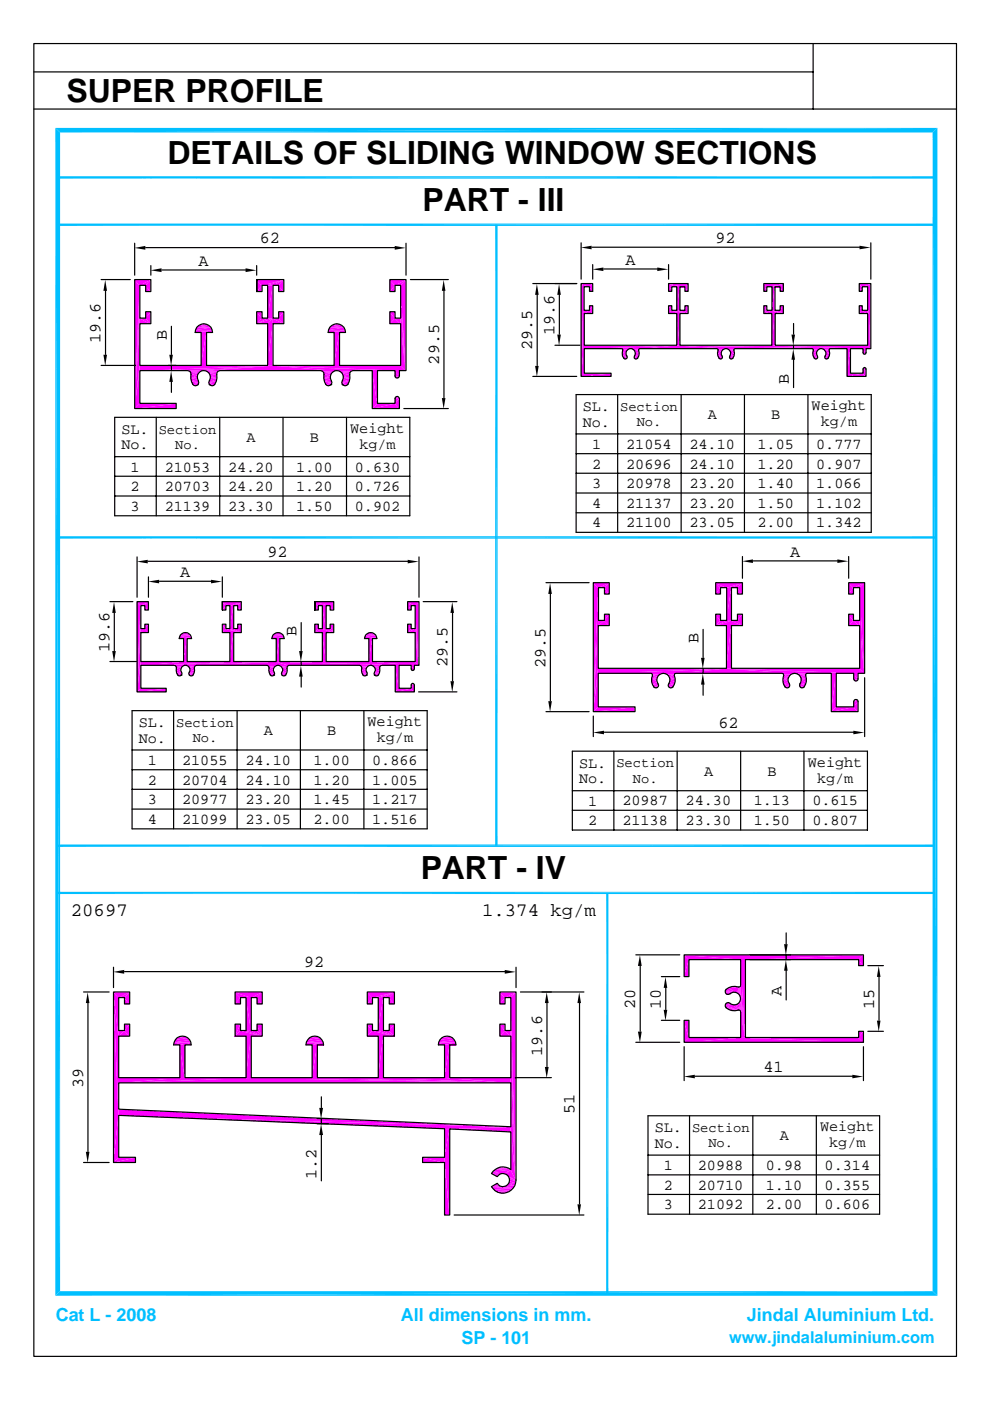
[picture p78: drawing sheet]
<svg xmlns="http://www.w3.org/2000/svg" width="210mm" height="297mm" viewBox="0 0 210 297" stroke-linecap="round" stroke-linejoin="round" font-family="sans-serif">
<defs><g id="words">
<g font-size="6.8">
<text x="14.1" y="21.5">SUPER PROFILE</text>
<text x="35.5" y="34.7">DETAILS OF SLIDING WINDOW SECTIONS</text>
<text x="89.6" y="44.8">PART - III</text>
<text x="89.2" y="186.4">PART - IV</text>
</g>
<g font-size="4">
<text x="15" y="194.2">20697</text>
<text x="102.2" y="194.2">1.374 kg/m</text>
</g>
<g font-size="3.8" fill="#00bfff">
<text x="11.8" y="280.1">Cat L - 2008</text>
<text x="85" y="280.1">All dimensions in mm.</text>
<text x="158.4" y="280.1">Jindal Aluminium Ltd.</text>
<text x="97.8" y="285.1">SP - 101</text>
</g>
<g font-size="3.6">
<text x="55.1" y="51.5">62</text>
<text x="151.7" y="51.5">92</text>
<text x="42.1" y="56.4">A</text>
<text x="132.6" y="56.2">A</text>
<text x="117.6" y="71.1" transform="rotate(-90 117.6 71.1)">19.6</text>
<text x="21.3" y="72.8" transform="rotate(-90 21.3 72.8)">19.6</text>
<text x="35.3" y="72.1" transform="rotate(-90 35.3 72.1)">B</text>
<text x="93.1" y="77.3" transform="rotate(-90 93.1 77.3)">29.5</text>
<text x="112.9" y="74.3" transform="rotate(-90 112.9 74.3)">29.5</text>
<text x="167.3" y="81.5" transform="rotate(-90 167.3 81.5)">B</text>
<text x="56.7" y="118.1">92</text>
<text x="167.5" y="118.1">A</text>
<text x="38.2" y="122.4">A</text>
<text x="62.9" y="134.9" transform="rotate(-90 62.9 134.9)">B</text>
<text x="148.1" y="136.4" transform="rotate(-90 148.1 136.4)">B</text>
<text x="23.2" y="138.3" transform="rotate(-90 23.2 138.3)">19.6</text>
<text x="94.9" y="141.5" transform="rotate(-90 94.9 141.5)">29.5</text>
<text x="115.7" y="141.5" transform="rotate(-90 115.7 141.5)">29.5</text>
<text x="152.3" y="154.3">62</text>
<text x="64.5" y="205">92</text>
<text x="134.7" y="213.9" transform="rotate(-90 134.7 213.9)">20</text>
<text x="140.1" y="213.9" transform="rotate(-90 140.1 213.9)">10</text>
<text x="165.7" y="211.2" transform="rotate(-90 165.7 211.2)">A</text>
<text x="185.3" y="213.9" transform="rotate(-90 185.3 213.9)">15</text>
<text x="114.9" y="223.8" transform="rotate(-90 114.9 223.8)">19.6</text>
<text x="161.9" y="227.3">41</text>
<text x="17.6" y="230.6" transform="rotate(-90 17.6 230.6)">39</text>
<text x="121.8" y="236.1" transform="rotate(-90 121.8 236.1)">51</text>
<text x="67.1" y="249.9" transform="rotate(-90 67.1 249.9)">1.2</text>
</g>
<text font-size="3.5" fill="#00bfff" x="154.6" y="284.7">www.jindalaluminium.com</text>
<g font-size="3.2">
<text x="123.6" y="87.1">SL.</text>
<text x="150.1" y="88.8">A</text>
<text x="163.5" y="88.8">B</text>
<text x="172.1" y="86.9">Weight</text>
<text x="25.7" y="95.3">No.</text>
<text x="25.7" y="91.9">SL.</text>
<text x="52.2" y="93.6">A</text>
<text x="65.7" y="93.6">B</text>
<text x="74.3" y="91.7">Weight</text>
<text x="76.2" y="95.2">kg/m</text>
<text x="123.6" y="90.5">No.</text>
<text x="125.5" y="95.2">1</text>
<text x="132.8" y="95.2">21054</text>
<text x="146.2" y="95.2">24.10</text>
<text x="160.6" y="95.2">1.05</text>
<text x="173.1" y="95.2">0.777</text>
<text x="174" y="90.4">kg/m</text>
<text x="27.7" y="100">1</text>
<text x="34.9" y="100">21053</text>
<text x="48.3" y="100">24.20</text>
<text x="62.8" y="100">1.00</text>
<text x="75.2" y="100">0.630</text>
<text x="125.5" y="99.3">2</text>
<text x="132.8" y="99.3">20696</text>
<text x="146.2" y="99.3">24.10</text>
<text x="160.6" y="99.3">1.20</text>
<text x="173.1" y="99.3">0.907</text>
<text x="27.7" y="104.2">2</text>
<text x="34.9" y="104.1">20703</text>
<text x="48.3" y="104.1">24.20</text>
<text x="62.8" y="104.1">1.20</text>
<text x="75.2" y="104.1">0.726</text>
<text x="125.5" y="103.5">3</text>
<text x="125.5" y="107.7">4</text>
<text x="132.8" y="103.5">20978</text>
<text x="132.8" y="107.7">21137</text>
<text x="146.2" y="103.5">23.20</text>
<text x="146.2" y="107.7">23.20</text>
<text x="160.6" y="103.5">1.40</text>
<text x="160.6" y="107.7">1.50</text>
<text x="173.1" y="103.5">1.066</text>
<text x="173.1" y="107.7">1.102</text>
<text x="27.7" y="108.3">3</text>
<text x="34.9" y="108.3">21139</text>
<text x="48.3" y="108.3">23.30</text>
<text x="62.8" y="108.3">1.50</text>
<text x="75.2" y="108.3">0.902</text>
<text x="125.5" y="111.8">4</text>
<text x="132.8" y="111.8">21100</text>
<text x="146.2" y="111.8">23.05</text>
<text x="160.6" y="111.8">2.00</text>
<text x="173.1" y="111.8">1.342</text>
<text x="29.4" y="154.2">SL.</text>
<text x="55.9" y="155.9">A</text>
<text x="69.4" y="155.9">B</text>
<text x="77.9" y="154">Weight</text>
<text x="29.4" y="157.5">No.</text>
<text x="79.9" y="157.4">kg/m</text>
<text x="31.4" y="162.2">1</text>
<text x="31.4" y="166.4">2</text>
<text x="38.6" y="162.2">21055</text>
<text x="38.6" y="166.4">20704</text>
<text x="52" y="162.2">24.10</text>
<text x="52" y="166.4">24.10</text>
<text x="66.5" y="166.4">1.20</text>
<text x="66.5" y="162.2">1.00</text>
<text x="78.9" y="162.2">0.866</text>
<text x="78.9" y="166.4">1.005</text>
<text x="122.8" y="166.1">No.</text>
<text x="122.8" y="162.8">SL.</text>
<text x="149.3" y="164.5">A</text>
<text x="162.7" y="164.5">B</text>
<text x="171.3" y="162.5">Weight</text>
<text x="173.2" y="166">kg/m</text>
<text x="31.4" y="170.5">3</text>
<text x="38.6" y="170.5">20977</text>
<text x="52" y="170.5">23.20</text>
<text x="66.5" y="170.5">1.45</text>
<text x="78.9" y="170.5">1.217</text>
<text x="124.7" y="170.8">1</text>
<text x="132" y="170.8">20987</text>
<text x="145.4" y="170.8">24.30</text>
<text x="159.8" y="170.8">1.13</text>
<text x="172.3" y="170.8">0.615</text>
<text x="31.4" y="174.7">4</text>
<text x="38.6" y="174.7">21099</text>
<text x="52" y="174.7">23.05</text>
<text x="66.5" y="174.7">2.00</text>
<text x="78.9" y="174.7">1.516</text>
<text x="124.7" y="175">2</text>
<text x="132" y="174.9">21138</text>
<text x="145.4" y="174.9">23.30</text>
<text x="159.8" y="174.9">1.50</text>
<text x="172.3" y="174.9">0.807</text>
<text x="173.9" y="239.8">Weight</text>
<text x="138.8" y="240">SL.</text>
<text x="138.8" y="243.4">No.</text>
<text x="165.3" y="241.7">A</text>
<text x="175.8" y="243.3">kg/m</text>
<text x="140.8" y="248.1">1</text>
<text x="148" y="248.1">20988</text>
<text x="162.4" y="248.1">0.98</text>
<text x="174.8" y="248.1">0.314</text>
<text x="140.8" y="252.3">2</text>
<text x="140.8" y="256.4">3</text>
<text x="148" y="256.4">21092</text>
<text x="148" y="252.2">20710</text>
<text x="162.4" y="252.2">1.10</text>
<text x="162.4" y="256.4">2.00</text>
<text x="174.8" y="252.2">0.355</text>
<text x="174.8" y="256.4">0.606</text>
</g>
<g font-size="2.9">
<text x="131.5" y="87.1">Section</text>
<text x="33.7" y="91.9">Section</text>
<text x="37.2" y="95.2">No.</text>
<text x="135" y="90.4">No.</text>
<text x="37.3" y="154.1">Section</text>
<text x="40.9" y="157.4">No.</text>
<text x="130.7" y="162.7">Section</text>
<text x="134.2" y="166">No.</text>
<text x="146.7" y="240">Section</text>
<text x="150.2" y="243.3">No.</text>
</g>
</g></defs>
<g fill="#f0f">
<path d="M145 221.1l12-1.1 26 1.1z"/>
<path d="M146 220h11l-12 1.1z"/>
<path d="M157 220l26 1.1z"/>
<path d="M158 220h24l1 1.1z"/>
<path d="M182 218.7h1l-1 1.3z"/>
<path d="M183 218.7v2.4l-1-1.1z"/>
<path d="M145 216.4h1v3.6z"/>
<path d="M145 216.4l1 3.6-1 1.1z"/>
<path d="M157 214.6l1 5.4h-1z"/>
<path d="M155.1 214.3l1.4-.1z"/>
<path d="M155.1 214.3l1.5-.1z"/>
</g>
<path d="M154.5 214.2h2.1" fill="none" stroke="#f0f" stroke-width=".21"/>
<g fill="#f0f">
<path d="M153.9 213.7l2.7 .5-2.1-.1z"/>
<path d="M153.7 213.4l2.9 .8-2.7-.5z"/>
<path d="M153.7 213.1l2.9 1.1-2.9-.8z"/>
<path d="M153.7 213.1h1.7l1.2 1.1z"/>
<path d="M155.4 213.1l1.4 1.2z"/>
<path d="M155.4 213.1h.5l.9 1.2z"/>
<path d="M155.9 213.1l1 1.3z"/>
<path d="M153.7 213.1h1.7z"/>
<path d="M155.9 213.1l.4-.1 .6 1.4z"/>
<path d="M153.8 212.8l1.3 .2-1.4 .1z"/>
<path d="M153.8 212.8h.9l.4 .2z"/>
<path d="M156.3 213l.3-.3 .3 1.7z"/>
<path d="M156.6 212.7l.4 1.9z"/>
<path d="M153.8 212.8l.3-.1 .6 .1z"/>
<path d="M154.1 212.7l.3-.1 .3 .2z"/>
</g>
<path d="M156.8 212.4v2.2" fill="none" stroke="#f0f" stroke-width=".38"/>
<g fill="#f0f">
<path d="M156.8 212.4l1.2 7.6-1-5.4z"/>
<path d="M156.9 212l1.1 8-1.2-7.6z"/>
<path d="M156.9 211.6l1.1 8.4z"/>
<path d="M154.1 210.9l.6-.1z"/>
<path d="M153.8 210.7l.9 .1-.6 .1z"/>
<path d="M153.8 210.7l1.3-.1-.4 .2z"/>
<path d="M153.8 210.7l1.6-.3z"/>
<path d="M153.7 210.4h1.7l-1.6 .3z"/>
<path d="M153.7 210.1l1.7 .3h-1.7z"/>
</g>
<path d="M153.7 210.3h2.2" fill="none" stroke="#f0f" stroke-width=".38"/>
<g fill="#f0f">
<path d="M153.9 209.8l2 .7-2.2-.4z"/>
<path d="M153.9 209.8l.6-.3 1.4 1z"/>
<path d="M154.5 209.5l1.8 1.1z"/>
<path d="M154.5 209.5l2.1-.2-.3 1.3z"/>
<path d="M156.6 209.3v1.5l-.3-.2z"/>
<path d="M156.6 209.3l.2 1.9-.2-.4z"/>
</g>
<path d="M156.8 209.3v2.3" fill="none" stroke="#f0f" stroke-width=".3"/>
<path d="M154.5 209.4h2.1" fill="none" stroke="#f0f" stroke-width=".21"/>
<g fill="#f0f">
<path d="M156.8 209.3l1.2 10.7-1.1-8.4z"/>
<path d="M154.5 209.5l.6-.3 1.4 .1z"/>
<path d="M155.1 209.2l1.4 .1z"/>
<path d="M156.9 209.2l1.1 10.8-1.2-10.7z"/>
<path d="M157 208.9l1 11.1z"/>
<path d="M157 203.5l1 16.5-1-11.1z"/>
<path d="M146 203.5v3.6h-1z"/>
</g>
<path d="M146 203.5h12" fill="none" stroke="#f0f" stroke-width=".21"/>
<g fill="#f0f">
<path d="M157 203.5h1v16.5z"/>
<path d="M182 203.5l1 1.3h-1z"/>
<path d="M145 202.5l13 1h-12z"/>
<path d="M145 202.5l1 1-1 3.6z"/>
<path d="M145 202.5h38l-25 1z"/>
<path d="M158 203.5l25-1-1 1z"/>
<path d="M182 203.5l1-1v2.3z"/>
<path d="M106.1 253l1.2-.1z"/>
<path d="M105.5 252.8l1.8 .1-1.2 .1z"/>
</g>
<path d="M105.5 252.8h2.4" fill="none" stroke="#f0f" stroke-width=".21"/>
<path d="M104.9 252.7h3" fill="none" stroke="#f0f" stroke-width=".3"/>
<path d="M104.9 252.5h3.4" fill="none" stroke="#f0f" stroke-width=".34"/>
<path d="M104.5 252.3h3.8M104.5 252.2h4.3" fill="none" stroke="#f0f" stroke-width=".42"/>
<path d="M104.1 251.7l4.7 .3-4.3 .1z" fill="#f0f"/>
<path d="M104.1 251.8h4.7" fill="none" stroke="#f0f" stroke-width=".3"/>
<path d="M106.4 251.8h2.4" fill="none" stroke="#f0f" stroke-width=".34"/>
<path d="M104.1 251.6h2.3" fill="none" stroke="#f0f" stroke-width=".21"/>
<g fill="#f0f">
<path d="M106.8 251.6l.4-.1 1.6 .5z"/>
<path d="M107.2 251.5l1.9-.1-.3 .6z"/>
<path d="M104.1 251.7l1.5-.4 .4 .2z"/>
<path d="M107.2 251.5l.4-.3 1.5 .2z"/>
<path d="M104.1 251.7l1.3-.8 .2 .4z"/>
<path d="M107.8 250.9l1.3 .5-1.5-.2z"/>
<path d="M107.8 250.9h1.5l-.2 .5z"/>
<path d="M107.9 250.5l1.4 .4h-1.5z"/>
<path d="M107.9 250.5l1.4-.2v.6z"/>
<path d="M107.9 250l1.4 .3-1.4 .2z"/>
<path d="M107.8 249.6l1.5 .7-1.4-.3z"/>
<path d="M107.6 249.3l1.7 1-1.5-.7z"/>
<path d="M107.2 249l2.1 1.3z"/>
</g>
<path d="M104.1 248.9h2.3" fill="none" stroke="#f0f" stroke-width=".21"/>
<g fill="#f0f">
<path d="M104.1 248.9l1.9 .1-.4 .2z"/>
<path d="M104.1 248.9l1.5 .3-.2 .3z"/>
<path d="M104.5 248.4l1.9 .5h-2.3z"/>
<path d="M104.5 248.4l2.3 .5z"/>
<path d="M104.5 248.4l3.7-.4-1.4 .9z"/>
<path d="M106.8 248.9l1.4-.9-1 1z"/>
<path d="M107.2 249l1-1 1.1 2.3z"/>
</g>
<path d="M104.5 248.2h3.7" fill="none" stroke="#f0f" stroke-width=".38"/>
<path d="M104.9 247.9h3.3" fill="none" stroke="#f0f" stroke-width=".3"/>
<path d="M105.5 247.6h2.2" fill="none" stroke="#f0f" stroke-width=".21"/>
<g fill="#f0f">
<path d="M105.5 247.7l.5-.2 1.2 .1z"/>
<path d="M106 247.5l1.2 .1z"/>
<path d="M94.2 246.5l1.1 11.2h-1.1z"/>
<path d="M24 246.5l4.7-1.1v1.1z"/>
<path d="M24 246.5l1.1-1.1h3.6z"/>
<path d="M89.5 245.4l4.7 1.1h-4.7z"/>
<path d="M89.5 245.4h4.7v1.1z"/>
<path d="M94.2 245.4l1.1 12.3z"/>
<path d="M108.2 240.1l1.1 10.2-1.1-2.3z"/>
<path d="M95.3 239.4v18.3l-1.1-12.3z"/>
<path d="M94.2 239.4h1.1l-1.1 6z"/>
<path d="M94.2 239.4l14-.4z"/>
<path d="M95.3 239.4l12.9-.4v1.1z"/>
<path d="M108.2 239l1.1 11.3-1.1-10.2z"/>
<path d="M25.1 236.5v8.9l-1.1 1.1z"/>
<path d="M25.1 236.5l83.1 2.5-14 .4z"/>
<path d="M25.1 235.2l83.1 3.8-83.1-2.5z"/>
<path d="M108.2 229.6l1.1 20.7-1.1-11.3z"/>
<path d="M25.1 229.6l28.1-1.1 55 1.1z"/>
<path d="M53.2 228.5h14l41 1.1z"/>
<path d="M25.1 229.6l13-1.1h15.1z"/>
</g>
<path d="M38.1 228.5h15.1" fill="none" stroke="#f0f" stroke-width=".21"/>
<g fill="#f0f">
<path d="M67.2 228.5h14l27 1.1z"/>
<path d="M81.2 228.5h13l14 1.1z"/>
<path d="M25.1 228.5h13l-13 1.1z"/>
</g>
<path d="M53.2 228.5h28" fill="none" stroke="#f0f" stroke-width=".21"/>
<g fill="#f0f">
<path d="M94.2 228.5l14 1.1z"/>
<path d="M95.3 228.5h12.9v1.1z"/>
<path d="M108.2 228.5l1.1 21.8z"/>
</g>
<path d="M39.2 228.5h14" fill="none" stroke="#f0f" stroke-width=".21"/>
<g fill="#f0f">
<path d="M67.2 221.6v6.9h-1.1z"/>
<path d="M95.3 221.6v6.9h-1.1z"/>
<path d="M38.1 221.6l1.1 6.9h-1.1z"/>
</g>
<path d="M66.1 221.6h2.4" fill="none" stroke="#f0f" stroke-width=".21"/>
<path d="M66.1 221.6h1.1l-1.1 6.9z" fill="#f0f"/>
<path d="M36.7 221.6h2.5" fill="none" stroke="#f0f" stroke-width=".21"/>
<path d="M38.1 221.6h1.1v6.9z" fill="#f0f"/>
<path d="M94.2 221.6h2.4" fill="none" stroke="#f0f" stroke-width=".21"/>
<g fill="#f0f">
<path d="M94.2 221.6h1.1l-1.1 6.9z"/>
<path d="M39.2 221.6l1.2-.6 .1 .6z"/>
<path d="M64.8 221.6l3.7-.6-2.4 .6z"/>
<path d="M66.1 221.6l2.4-.6v.6z"/>
<path d="M94.2 221.6l2.3-.6 .1 .6z"/>
<path d="M36.9 221h3.5l-1.2 .6z"/>
<path d="M36.9 221l2.3 .6h-2.5z"/>
<path d="M64.9 221h3.6l-3.7 .6z"/>
<path d="M93 221h3.5l-2.3 .6z"/>
<path d="M93 221l1.2 .6h-1.3z"/>
<path d="M64.9 221l3.3-.5 .3 .5z"/>
<path d="M93 221l3.2-.5 .3 .5z"/>
<path d="M36.9 221l3.2-.5 .3 .5z"/>
<path d="M93.2 220.5h3l-3.2 .5z"/>
<path d="M65.2 220.5h3l-3.3 .5z"/>
<path d="M37.1 220.5h3l-3.2 .5z"/>
</g>
<path d="M37.1 220.3h3M65.2 220.3h3M93.2 220.3h3" fill="none" stroke="#f0f" stroke-width=".42"/>
<path d="M37.5 219.9h2.2M65.6 219.9h2.2M93.6 219.9h2.2" fill="none" stroke="#f0f" stroke-width=".25"/>
<g fill="#f0f">
<path d="M93.6 220.1l.5-.3h1.2z"/>
<path d="M65.6 220.1l.5-.3h1.2z"/>
<path d="M37.5 220.1l.6-.3h1.1z"/>
<path d="M53.2 219.7v8.8h-1.1z"/>
</g>
<path d="M25.1 219.7v15.5" fill="none" stroke="#f0f" stroke-width=".21"/>
<g fill="#f0f">
<path d="M81.2 219.7v8.8h-1.1z"/>
<path d="M52.1 219.7h1.1l-1.1 8.8z"/>
<path d="M108.2 219.7l1.1 30.6-1.1-21.8z"/>
<path d="M66.1 219.8h1.2z"/>
<path d="M94.1 219.8h1.2z"/>
<path d="M38.1 219.8h1.1z"/>
</g>
<path d="M52.1 219.7h3.4" fill="none" stroke="#f0f" stroke-width=".21"/>
<path d="M80.1 219.7h1.1l-1.1 8.8z" fill="#f0f"/>
<path d="M49.8 219.7h5.7M77.8 219.7h5.8" fill="none" stroke="#f0f" stroke-width=".21"/>
<g fill="#f0f">
<path d="M78.9 218.6l4.7 1.1h-5.8z"/>
<path d="M78.9 218.6h1.2l3.5 1.1z"/>
<path d="M107 218.6l1.2 1.1h-2.3z"/>
<path d="M107 218.6h1.2v1.1z"/>
<path d="M108.2 218.6l1.1 31.7z"/>
<path d="M80.1 218.6h1.1l2.4 1.1z"/>
<path d="M81.2 218.6h1.3l1.1 1.1z"/>
<path d="M25.1 219.7l1.2-1.1 1.1 1.1z"/>
<path d="M25.1 218.6h1.2l-1.2 1.1z"/>
<path d="M50.9 218.6l4.6 1.1h-5.7z"/>
<path d="M50.9 218.6h1.2l3.4 1.1z"/>
<path d="M52.1 218.6h1.1l2.3 1.1z"/>
<path d="M53.2 218.6h1.2l1.1 1.1z"/>
<path d="M82.5 217.2h1.1l-1.1 1.4z"/>
<path d="M83.6 217.2v2.5l-1.1-1.1z"/>
<path d="M27.4 217.2v2.5l-1.1-1.1z"/>
<path d="M54.4 217.2l1.1 2.5-1.1-1.1z"/>
<path d="M77.8 217.2l1.1 1.4-1.1 1.1z"/>
<path d="M105.9 217.2l1.1 1.4-1.1 1.1z"/>
<path d="M50.9 217.2v1.4l-1.1 1.1z"/>
<path d="M105.9 217.2h1.1v1.4z"/>
<path d="M77.8 217.2h1.1v1.4z"/>
<path d="M26.3 217.2h1.1l-1.1 1.4z"/>
<path d="M54.4 217.2h1.1v2.5z"/>
<path d="M49.8 217.2h1.1l-1.1 2.5z"/>
<path d="M81.2 211.6v7h-1.1z"/>
<path d="M82.5 211.6l1.1 1.3h-1.1z"/>
<path d="M54.4 211.6l1.1 1.3h-1.1z"/>
<path d="M50.9 211.6v1.3h-1.1z"/>
<path d="M52.1 211.6l1.1 7h-1.1z"/>
<path d="M107 211.6v1.3h-1.1z"/>
<path d="M108.2 211.6l1.1 38.7-1.1-31.7z"/>
<path d="M78.9 211.6v1.3h-1.1z"/>
<path d="M80.1 211.6h1.1l-1.1 7z"/>
</g>
<path d="M50.9 211.6h2.3" fill="none" stroke="#f0f" stroke-width=".21"/>
<g fill="#f0f">
<path d="M52.1 211.6h1.1v7z"/>
<path d="M26.3 211.6l1.1 1.3h-1.1z"/>
</g>
<path d="M25.1 211.6v8.1" fill="none" stroke="#f0f" stroke-width=".21"/>
<g fill="#f0f">
<path d="M78.9 211.6l4.7-1.2-3.5 1.2z"/>
<path d="M80.1 211.6l3.5-1.2-2.4 1.2z"/>
<path d="M81.2 211.6l2.4-1.2-1.1 1.2z"/>
<path d="M83.6 210.4v2.5l-1.1-1.3z"/>
<path d="M53.2 211.6l2.3-1.2-1.1 1.2z"/>
<path d="M55.5 210.4v2.5l-1.1-1.3z"/>
<path d="M49.8 210.4h5.7l-2.3 1.2z"/>
<path d="M49.8 210.4l3.4 1.2h-2.3z"/>
<path d="M49.8 210.4l1.1 1.2-1.1 1.3z"/>
</g>
<path d="M49.8 210.4h5.7" fill="none" stroke="#f0f" stroke-width=".21"/>
<g fill="#f0f">
<path d="M24 210.4l1.1 1.2v8.1z"/>
<path d="M24 210.4l1.1 9.3v15.5z"/>
<path d="M24 210.4l1.1 26.1z"/>
<path d="M24 210.4l1.1 26.1-1.1 10z"/>
<path d="M24 210.4h3.4l-2.3 1.2z"/>
<path d="M25.1 211.6l2.3-1.2-1.1 1.2z"/>
<path d="M27.4 210.4v2.5l-1.1-1.3z"/>
</g>
<path d="M77.8 210.4h5.8" fill="none" stroke="#f0f" stroke-width=".21"/>
<g fill="#f0f">
<path d="M77.8 210.4h5.8l-4.7 1.2z"/>
<path d="M77.8 210.4l1.1 1.2-1.1 1.3z"/>
<path d="M107 211.6l2.3-1.2-1.1 1.2z"/>
<path d="M109.3 210.4v39.9l-1.1-38.7z"/>
<path d="M105.9 210.4h3.4l-2.3 1.2z"/>
<path d="M105.9 210.4l1.1 1.2-1.1 1.3z"/>
<path d="M28.5 86.7l8.8-1.1v1.1z"/>
<path d="M29.6 85.6h7.7l-8.8 1.1z"/>
<path d="M78.9 86.7l4.8-1.1 .9 1.1z"/>
<path d="M80 85.6h3.7l-4.8 1.1z"/>
<path d="M84.6 84.6v2.1l-.9-1.1z"/>
<path d="M83.7 84.6h.9l-.9 1z"/>
<path d="M83.7 84.6l.8-.2 .1 .2z"/>
<path d="M83.7 84.4h.8l-.8 .2z"/>
<path d="M83.7 84.4l.7-.2 .1 .2z"/>
<path d="M83.7 84.4l.2-.2h.5z"/>
<path d="M83.9 84.2h.5z"/>
<path d="M44.6 81.8h.7z"/>
<path d="M69.3 81.8h.6z"/>
<path d="M72.8 81.8h.6z"/>
<path d="M41.1 81.8h.6z"/>
<path d="M69.3 81.8l.8-.2-.2 .2z"/>
<path d="M41.1 81.8l.9-.2-.3 .2z"/>
<path d="M44.4 81.6l.9 .2h-.7z"/>
<path d="M72.6 81.6l.8 .2h-.6z"/>
<path d="M44.4 81.6h1.1l-.2 .2z"/>
<path d="M69 81.6h1.1l-.8 .2z"/>
<path d="M72.6 81.6h1.1l-.3 .2z"/>
<path d="M40.8 81.6h1.2l-.9 .2z"/>
<path d="M40.8 81.6l1.3-.4-.1 .4z"/>
<path d="M69 81.6l1.3-.4-.2 .4z"/>
<path d="M72.4 81.2l1.3 .4h-1.1z"/>
<path d="M44.2 81.2l1.3 .4h-1.1z"/>
<path d="M44.2 81.2l1.6-.3-.3 .7z"/>
<path d="M68.7 80.9l1.6 .3-1.3 .4z"/>
<path d="M72.4 81.2l1.6-.3-.3 .7z"/>
<path d="M40.5 80.9l1.6 .3-1.3 .4z"/>
<path d="M40.5 80.9l1.5-.1 .1 .4z"/>
<path d="M68.7 80.9l1.5-.1 .1 .4z"/>
<path d="M72.5 80.8l1.5 .1-1.6 .3z"/>
<path d="M44.3 80.8l1.5 .1-1.6 .3z"/>
<path d="M68.7 80.9l1.3-.5 .2 .4z"/>
<path d="M40.5 80.9l1.3-.5 .2 .4z"/>
<path d="M72.7 80.4l1.3 .5-1.5-.1z"/>
<path d="M44.5 80.4l1.3 .5-1.5-.1z"/>
<path d="M44.5 80.4l1.4-.2-.1 .7z"/>
<path d="M68.6 80.2l1.4 .2-1.3 .5z"/>
<path d="M72.7 80.4l1.4-.2-.1 .7z"/>
<path d="M40.4 80.2l1.4 .2-1.3 .5z"/>
<path d="M83.9 80.2h.5z"/>
<path d="M83.9 80.2l.6-.2-.1 .2z"/>
<path d="M83.7 80h.8l-.6 .2z"/>
<path d="M68.6 80.2l1.4-.2v.4z"/>
<path d="M40.4 80.2l1.4-.2v.4z"/>
<path d="M72.7 80l1.4 .2-1.4 .2z"/>
<path d="M44.5 80l1.4 .2-1.4 .2z"/>
<path d="M83.7 80l.9-.3-.1 .3z"/>
<path d="M83.7 79.7h.9l-.9 .3z"/>
<path d="M40.4 80.2l1.4-.6v.4z"/>
<path d="M68.6 80.2l1.5-.6-.1 .4z"/>
<path d="M44.4 79.6l1.5 .6-1.4-.2z"/>
<path d="M72.6 79.6l1.5 .6-1.4-.2z"/>
<path d="M72.6 79.6l1.5-.1v.7z"/>
<path d="M44.4 79.6l1.5-.1v.7z"/>
<path d="M40.4 79.5l1.4 .1-1.4 .6z"/>
<path d="M68.6 79.5l1.5 .1-1.5 .6z"/>
<path d="M68.6 79.5l1.6-.3-.1 .4z"/>
<path d="M40.4 79.5l1.6-.3-.2 .4z"/>
<path d="M44.3 79.2l1.6 .3-1.5 .1z"/>
<path d="M72.5 79.2l1.6 .3-1.5 .1z"/>
<path d="M72.5 79.2l1.6-.1v.4z"/>
<path d="M44.3 79.2l1.6-.1v.4z"/>
<path d="M40.4 79.1l1.6 .1-1.6 .3z"/>
<path d="M68.6 79.1l1.6 .1-1.6 .3z"/>
<path d="M68.6 79.1l2-.2-.4 .3z"/>
<path d="M40.4 79.1l1.9-.2-.3 .3z"/>
<path d="M43.9 78.9l2 .2-1.6 .1z"/>
<path d="M72.1 78.9l2 .2-1.6 .1z"/>
</g>
<path d="M40.1 78.9h2.2M43.9 78.9h2.3M68.3 78.9h2.3M72.1 78.9h2.3" fill="none" stroke="#f0f" stroke-width=".3"/>
<path d="M40.1 78.8h2.6M43.6 78.8h2.6M68.3 78.8h2.7M71.8 78.8h2.6" fill="none" stroke="#f0f" stroke-width=".21"/>
<path d="M29.6 78.6v7l-1.1 1.1z" fill="#f0f"/>
<path d="M71.8 78.7h3" fill="none" stroke="#f0f" stroke-width=".21"/>
<path d="M78.9 78.6l1.1 7-1.1 1.1z" fill="#f0f"/>
<path d="M39.8 78.7h2.9M74.8 78.6h5.2" fill="none" stroke="#f0f" stroke-width=".21"/>
<g fill="#f0f">
<path d="M78.9 78.6h1.1v7z"/>
<path d="M83.7 78.6l.9 1.1h-.9z"/>
</g>
<path d="M43.6 78.7h3M67.9 78.7h3.1M84.6 78.6l-44.8 .1" fill="none" stroke="#f0f" stroke-width=".21"/>
<g fill="#f0f">
<path d="M83.7 78.6h.9v1.1z"/>
<path d="M57.8 77.5l28.2 1.1z"/>
<path d="M57.8 77.5l26.8 1.1h-13.3z"/>
<path d="M43.1 78.6l14.7-1.1 13.5 1.1z"/>
<path d="M39.8 78.6l18-1.1-14.7 1.1z"/>
<path d="M29.6 78.6l28.2-1.1-18 1.1z"/>
<path d="M57.8 77.5h27.1l1.1 1.1z"/>
<path d="M29.6 78.6l28.2-1.1z"/>
<path d="M29.6 77.5h27.1l-27.1 1.1z"/>
<path d="M29.6 77.5v1.1l-1.1 8.1z"/>
</g>
<path d="M29.6 77.5h27.1M57.8 77.5h27.1" fill="none" stroke="#f0f" stroke-width=".21"/>
<g fill="#f0f">
<path d="M43.7 70.6v6.9h-1.1z"/>
<path d="M71.9 70.6v6.9h-1.1z"/>
</g>
<path d="M42.6 70.6h2.4" fill="none" stroke="#f0f" stroke-width=".21"/>
<path d="M42.6 70.6h1.1l-1.1 6.9z" fill="#f0f"/>
<path d="M70.8 70.6h2.4" fill="none" stroke="#f0f" stroke-width=".21"/>
<g fill="#f0f">
<path d="M70.8 70.6h1.1l-1.1 6.9z"/>
<path d="M41.3 70.6l3.6-.6-2.3 .6z"/>
<path d="M42.6 70.6l2.3-.6 .1 .6z"/>
<path d="M69.5 70.6l3.6-.6-2.3 .6z"/>
<path d="M70.8 70.6l2.3-.6 .1 .6z"/>
<path d="M41.4 70h3.5l-3.6 .6z"/>
<path d="M69.6 70h3.5l-3.6 .6z"/>
<path d="M41.4 70l3.3-.5 .2 .5z"/>
<path d="M69.6 70l3.3-.5 .2 .5z"/>
<path d="M69.8 69.5h3.1l-3.3 .5z"/>
<path d="M41.7 69.5h3l-3.3 .5z"/>
</g>
<path d="M41.7 69.3h3M69.8 69.3h3.1" fill="none" stroke="#f0f" stroke-width=".38"/>
<path d="M42.1 68.9h2.1M70.3 68.9h2.1" fill="none" stroke="#f0f" stroke-width=".25"/>
<g fill="#f0f">
<path d="M70.3 69.1l.5-.3h1.1z"/>
<path d="M42.1 69.1l.5-.3h1.1z"/>
<path d="M29.6 68.7v8.8l-1.1 9.2z"/>
<path d="M57.8 68.7v8.8h-1.1z"/>
<path d="M42.6 68.8l.5-.1 .6 .1z"/>
<path d="M84.9 68.7l1.1 9.9-1.1-1.1z"/>
<path d="M70.8 68.8l.5-.1 .6 .1z"/>
<path d="M56.7 68.7h1.1l-1.1 8.8z"/>
<path d="M57.8 67.5v1.2h-1.1z"/>
<path d="M57.8 67.5l2.3 1.2h-2.3z"/>
<path d="M54.4 68.7l3.4-1.2-1.1 1.2z"/>
<path d="M29.6 67.5l2.3 1.2h-2.3z"/>
<path d="M29.6 67.5l-1.1 19.2z"/>
<path d="M83.7 67.5h1.2v1.2z"/>
<path d="M84.9 67.5l1.1 11.1-1.1-9.9z"/>
<path d="M83.7 67.5l1.2 1.2h-2.3z"/>
<path d="M54.4 68.7l2.3-1.2h1.1z"/>
<path d="M55.5 67.5h1.2l-2.3 1.2z"/>
<path d="M57.8 67.5h1.2l1.1 1.2z"/>
<path d="M29.6 67.5h1.2l1.1 1.2z"/>
<path d="M82.6 66.2h1.1v1.3z"/>
<path d="M82.6 66.2l1.1 1.3-1.1 1.2z"/>
<path d="M54.4 66.2h1.1v1.3z"/>
<path d="M54.4 66.2l1.1 1.3-1.1 1.2z"/>
<path d="M30.8 66.2h1.1l-1.1 1.3z"/>
<path d="M31.9 66.2v2.5l-1.1-1.2z"/>
<path d="M59 66.2h1.1l-1.1 1.3z"/>
<path d="M60.1 66.2v2.5l-1.1-1.2z"/>
<path d="M29.6 64v3.5l-1.1 19.2z"/>
<path d="M84.9 64l1.1 14.6-1.1-11.1z"/>
<path d="M29.6 61.9l-1.1 24.8z"/>
<path d="M84.9 61.9l1.1 16.7-1.1-14.6z"/>
<path d="M59 60.6l1.1 1.3h-1.1z"/>
<path d="M84.9 60.6l1.1 18z"/>
<path d="M83.7 60.6v1.3h-1.1z"/>
<path d="M29.6 60.6l-1.1 26.1z"/>
<path d="M30.8 60.6l1.1 1.3h-1.1z"/>
<path d="M57.8 60.6v6.9h-1.1z"/>
<path d="M55.5 60.6v1.3h-1.1z"/>
<path d="M56.7 60.6h1.1l-1.1 6.9z"/>
<path d="M54.4 59.3l1.1 1.3-1.1 1.3z"/>
<path d="M54.4 59.3h5.7l-4.6 1.3z"/>
<path d="M55.5 60.6l4.6-1.3-3.4 1.3z"/>
<path d="M56.7 60.6l3.4-1.3-2.3 1.3z"/>
<path d="M57.8 60.6l2.3-1.3-1.1 1.3z"/>
<path d="M60.1 59.3v2.6l-1.1-1.3z"/>
<path d="M82.6 59.3l1.1 1.3-1.1 1.3z"/>
<path d="M82.6 59.3h3.4l-2.3 1.3z"/>
<path d="M83.7 60.6l2.3-1.3-1.1 1.3z"/>
<path d="M86 59.3v19.3l-1.1-18z"/>
<path d="M28.5 59.3l1.1 1.3-1.1 26.1z"/>
<path d="M28.5 59.3h3.4l-2.3 1.3z"/>
<path d="M29.6 60.6l2.3-1.3-1.1 1.3z"/>
<path d="M31.9 59.3v2.6l-1.1-1.3z"/>
<path d="M83.7 146.8l3.4-.8 .7 .8z"/>
<path d="M83.7 146.8l.8-.8h2.6z"/>
<path d="M29 146.8l6.2-.8v.8z"/>
<path d="M29 146.8l.8-.8h5.4z"/>
<path d="M87.8 145.3v1.5l-.7-.8z"/>
<path d="M87.1 145.3h.7l-.7 .7z"/>
<path d="M87.1 145.3l.6-.2 .1 .2z"/>
<path d="M87.2 145.1h.5l-.6 .2z"/>
<path d="M87.2 145.1l.3-.2 .2 .2z"/>
<path d="M57.4 143.3h.5z"/>
<path d="M37.8 143.3h.4z"/>
<path d="M77 143.3h.5z"/>
<path d="M59.9 143.3h.5z"/>
<path d="M40.3 143.3h.4z"/>
<path d="M79.5 143.3h.5z"/>
<path d="M37.8 143.3l.6-.1z"/>
<path d="M77 143.3l.7-.1z"/>
<path d="M57.4 143.3l.6-.1z"/>
<path d="M40.1 143.2l.6 .1z"/>
<path d="M79.4 143.2l.6 .1z"/>
<path d="M59.7 143.2l.7 .1z"/>
<path d="M59.7 143.2h.8l-.1 .1z"/>
<path d="M40.1 143.2h.8l-.2 .1z"/>
<path d="M79.4 143.2h.8l-.2 .1z"/>
<path d="M37.6 143.2h.8l-.6 .1z"/>
<path d="M57.2 143.2h.8l-.6 .1z"/>
<path d="M76.9 143.2h.8l-.7 .1z"/>
<path d="M37.6 143.2l.9-.3-.1 .3z"/>
<path d="M76.9 143.2l.9-.3-.1 .3z"/>
<path d="M57.2 143.2l1-.3-.2 .3z"/>
<path d="M59.6 142.9l.9 .3h-.8z"/>
<path d="M40 142.9l.9 .3h-.8z"/>
<path d="M79.2 142.9l1 .3h-.8z"/>
<path d="M57 142.7l1.2 .2-1 .3z"/>
<path d="M40 142.9l1.1-.2-.2 .5z"/>
<path d="M79.2 142.9l1.2-.2-.2 .5z"/>
<path d="M59.6 142.9l1.1-.2-.2 .5z"/>
<path d="M76.7 142.7l1.1 .2-.9 .3z"/>
<path d="M37.4 142.7l1.1 .2-.9 .3z"/>
<path d="M57 142.7l1.1-.1 .1 .3z"/>
<path d="M37.4 142.7l1-.1 .1 .3z"/>
<path d="M76.7 142.7l1-.1 .1 .3z"/>
<path d="M40 142.6l1.1 .1-1.1 .2z"/>
<path d="M59.7 142.6l1 .1-1.1 .2z"/>
<path d="M79.3 142.6l1.1 .1-1.2 .2z"/>
<path d="M37.4 142.7l.9-.4 .1 .3z"/>
<path d="M76.7 142.7l.9-.4 .1 .3z"/>
<path d="M57 142.7l.9-.4 .2 .3z"/>
<path d="M59.9 142.3l.8 .4-1-.1z"/>
<path d="M40.2 142.3l.9 .4-1.1-.1z"/>
<path d="M79.5 142.3l.9 .4-1.1-.1z"/>
<path d="M76.6 142.2l1 .1-.9 .4z"/>
<path d="M56.9 142.2l1 .1-.9 .4z"/>
<path d="M40.2 142.3l1-.1-.1 .5z"/>
<path d="M79.5 142.3l1-.1-.1 .5z"/>
<path d="M59.9 142.3l.9-.1-.1 .5z"/>
<path d="M37.3 142.2l1 .1-.9 .4z"/>
<path d="M87.2 142.1h.5z"/>
<path d="M87.2 142.1l.6-.2-.1 .2z"/>
<path d="M87.1 141.9h.7l-.6 .2z"/>
<path d="M76.6 142.2l1-.3v.4z"/>
<path d="M37.3 142.2l1-.3v.4z"/>
<path d="M56.9 142.2l1-.3v.4z"/>
<path d="M79.5 141.9l1 .3-1 .1z"/>
<path d="M40.2 141.9l1 .3-1 .1z"/>
<path d="M59.9 141.9l.9 .3-.9 .1z"/>
<path d="M76.6 141.7l1 .2-1 .3z"/>
<path d="M57 141.7l.9 .2-1 .3z"/>
<path d="M40.2 141.9l.9-.2 .1 .5z"/>
<path d="M79.5 141.9l.9-.2 .1 .5z"/>
<path d="M59.9 141.9l.9-.2v.5z"/>
<path d="M37.3 141.7l1 .2-1 .3z"/>
<path d="M37.3 141.7l1.1-.2-.1 .4z"/>
<path d="M57 141.7l1.1-.2-.2 .4z"/>
<path d="M76.6 141.7l1.1-.2-.1 .4z"/>
<path d="M79.3 141.5l1.1 .2-.9 .2z"/>
<path d="M40 141.5l1.1 .2-.9 .2z"/>
<path d="M59.7 141.5l1.1 .2-.9 .2z"/>
<path d="M76.6 141.4l1.1 .1-1.1 .2z"/>
<path d="M79.3 141.5l1.2-.1-.1 .3z"/>
<path d="M59.7 141.5l1.1-.1v.3z"/>
<path d="M40 141.5l1.2-.1-.1 .3z"/>
<path d="M37.3 141.4l1.1 .1-1.1 .2z"/>
<path d="M56.9 141.4l1.2 .1-1.1 .2z"/>
<path d="M56.9 141.4l1.4-.1-.2 .2z"/>
<path d="M37.3 141.4l1.4-.1-.3 .2z"/>
<path d="M76.6 141.4l1.4-.1-.3 .2z"/>
<path d="M79.1 141.3l1.4 .1-1.2 .1z"/>
<path d="M59.4 141.3l1.4 .1-1.1 .1z"/>
<path d="M39.8 141.3l1.4 .1-1.2 .1z"/>
<path d="M37.1 141.2l1.6 .1-1.4 .1z"/>
<path d="M76.4 141.2l1.6 .1-1.4 .1z"/>
<path d="M59.4 141.3l1.6-.1-.2 .2z"/>
<path d="M79.1 141.3l1.5-.1-.1 .2z"/>
<path d="M39.8 141.3l1.6-.1-.2 .2z"/>
<path d="M56.8 141.2l1.5 .1-1.4 .1z"/>
<path d="M37.1 141.2l2-.1-.4 .2z"/>
<path d="M39.5 141.1l1.9 .1-1.6 .1z"/>
<path d="M56.8 141.2l1.9-.1-.4 .2z"/>
<path d="M59.1 141.1l1.9 .1-1.6 .1z"/>
<path d="M76.4 141.2l2-.1-.4 .2z"/>
<path d="M78.7 141.1l1.9 .1-1.5 .1z"/>
<path d="M87.1 141.1l.7 .8h-.7z"/>
<path d="M29.8 141.1v4.9l-.8 .8z"/>
</g>
<path d="M36.9 141.2h2.2M78.4 141.1h2.5M78.7 141.2h2.2" fill="none" stroke="#f0f" stroke-width=".21"/>
<path d="M83.7 141.1l.8 4.9-.8 .8z" fill="#f0f"/>
<path d="M80.9 141.1h3.6" fill="none" stroke="#f0f" stroke-width=".21"/>
<path d="M83.7 141.1h.8v4.9z" fill="#f0f"/>
<path d="M29.8 141.1h58M39.5 141.2h2.1M56.5 141.2h2.2M59.1 141.2h2.2M76.2 141.2h2.2" fill="none" stroke="#f0f" stroke-width=".21"/>
<g fill="#f0f">
<path d="M87.1 141.1h.7v.8z"/>
<path d="M58.5 140.3l30.3 .8z"/>
<path d="M58.5 140.3l29.3 .8h-26.5z"/>
<path d="M41.6 141.1l16.9-.8 2.8 .8z"/>
<path d="M29.8 141.1l28.7-.8-16.9 .8z"/>
<path d="M29.8 141.1l19.7-.8h9z"/>
<path d="M29.8 141.1l9.1-.8h10.6z"/>
<path d="M29.8 140.3h9.1l-9.1 .8z"/>
<path d="M29.8 140.3l-.8 6.5z"/>
</g>
<path d="M38.9 140.3h10.6" fill="none" stroke="#f0f" stroke-width=".21"/>
<g fill="#f0f">
<path d="M58.5 140.3h20.4l9.9 .8z"/>
<path d="M78.9 140.3h9.1l.8 .8z"/>
</g>
<path d="M58.5 140.3h20.4" fill="none" stroke="#f0f" stroke-width=".21"/>
<g fill="#f0f">
<path d="M78.9 135.5v4.8h-.8z"/>
<path d="M59.3 135.5v4.8h-.8z"/>
<path d="M39.6 135.5v4.8h-.7z"/>
<path d="M78.1 135.5h1.7z"/>
<path d="M78.1 135.5h.8l-.8 4.8z"/>
<path d="M38.9 135.5h1.7z"/>
<path d="M38.9 135.5h.7l-.7 4.8z"/>
<path d="M58.5 135.5h1.7z"/>
<path d="M58.5 135.5h.8l-.8 4.8z"/>
</g>
<path d="M77.2 135.3h2.6" fill="none" stroke="#f0f" stroke-width=".38"/>
<path d="M78.1 135.5l1.7-.4v.4z" fill="#f0f"/>
<path d="M57.6 135.3h2.5" fill="none" stroke="#f0f" stroke-width=".38"/>
<path d="M58.5 135.5l1.6-.4 .1 .4z" fill="#f0f"/>
<path d="M37.9 135.3h2.6" fill="none" stroke="#f0f" stroke-width=".38"/>
<path d="M38.9 135.5l1.6-.4 .1 .4z" fill="#f0f"/>
<path d="M37.9 135.3h2.6M38 134.9h2.5M57.6 135.3h2.5M57.7 134.9h2.4M77.2 135.3h2.6M77.3 134.9h2.5" fill="none" stroke="#f0f" stroke-width=".38"/>
<path d="M38.2 134.6h2.1M57.8 134.6h2.1M77.5 134.6h2.1" fill="none" stroke="#f0f" stroke-width=".25"/>
<g fill="#f0f">
<path d="M38.2 134.7l.3-.3h1.5z"/>
<path d="M57.8 134.7l.3-.3h1.5z"/>
<path d="M77.5 134.7l.3-.3h1.5z"/>
<path d="M38.5 134.4l1.2-.2 .3 .2z"/>
<path d="M38.5 134.4l.4-.2h.8z"/>
<path d="M58.1 134.4l1.2-.2 .3 .2z"/>
<path d="M77.8 134.4l1.1-.2 .4 .2z"/>
<path d="M58.1 134.4l.4-.2h.8z"/>
<path d="M77.8 134.4l.3-.2h.8z"/>
<path d="M29.8 134.2v6.1l-.8 6.5z"/>
<path d="M38.9 134.2h.8z"/>
<path d="M49.5 134.2v6.1h-.8z"/>
<path d="M68.3 134.2l.8 6.1h-.8z"/>
<path d="M48.7 134.2h.8l-.8 6.1z"/>
<path d="M58.5 134.2h.8z"/>
<path d="M78.1 134.2h.8z"/>
<path d="M68.3 134.2h.8v6.1z"/>
</g>
<path d="M47.1 134.2h2.4M66.7 134.2h4" fill="none" stroke="#f0f" stroke-width=".21"/>
<path d="M88 134.2l.8 6.9-.8-.8z" fill="#f0f"/>
<path d="M47.1 134.2h4" fill="none" stroke="#f0f" stroke-width=".21"/>
<g fill="#f0f">
<path d="M47.8 133.3l3.3 .9h-4z"/>
<path d="M88 133.3l.8 7.8z"/>
<path d="M86.4 134.2l1.6-.9v.9z"/>
<path d="M66.7 134.2l1.6-.9 2.4 .9z"/>
<path d="M67.4 133.3h.9l-1.6 .9z"/>
<path d="M87.1 133.3h.9l-1.6 .9z"/>
<path d="M47.8 133.3h.9l2.4 .9z"/>
<path d="M29.8 134.2l.8-.9 .8 .9z"/>
<path d="M29.8 133.3h.8l-.8 .9z"/>
<path d="M29.8 133.3l-.8 13.5z"/>
<path d="M48.7 133.3h.8l1.6 .9z"/>
<path d="M49.5 133.3h.8l.8 .9z"/>
<path d="M68.3 133.3h.8l1.6 .9z"/>
<path d="M69.1 133.3h.8l.8 .9z"/>
<path d="M69.9 132.4l.8 1.8-.8-.9z"/>
<path d="M69.9 132.4h.8v1.8z"/>
<path d="M86.4 132.4h.7v.9z"/>
<path d="M86.4 132.4l.7 .9-.7 .9z"/>
<path d="M66.7 132.4h.7v.9z"/>
<path d="M66.7 132.4l.7 .9-.7 .9z"/>
<path d="M50.3 132.4h.8l-.8 .9z"/>
<path d="M51.1 132.4v1.8l-.8-.9z"/>
<path d="M30.6 132.4h.8l-.8 .9z"/>
<path d="M31.4 132.4v1.8l-.8-.9z"/>
<path d="M47.1 132.4h.7v.9z"/>
<path d="M47.1 132.4l.7 .9-.7 .9z"/>
<path d="M29.8 130.9v2.4l-.8 13.5z"/>
<path d="M88 130.9l.8 10.2-.8-7.8z"/>
<path d="M29.8 129.4l-.8 17.4z"/>
<path d="M88 129.4l.8 11.7z"/>
<path d="M29.8 128.5l-.8 18.3z"/>
<path d="M30.6 128.5l.8 .9h-.8z"/>
<path d="M47.8 128.5v.9h-.7z"/>
<path d="M87.1 128.5v.9h-.7z"/>
<path d="M50.3 128.5l.8 .9h-.8z"/>
<path d="M67.4 128.5v.9h-.7z"/>
<path d="M68.3 128.5l.8 4.8h-.8z"/>
<path d="M49.5 128.5v4.8h-.8z"/>
<path d="M48.7 128.5h.8l-.8 4.8z"/>
<path d="M67.4 128.5h1.7z"/>
<path d="M68.3 128.5h.8v4.8z"/>
<path d="M88 128.5l.8 12.6z"/>
</g>
<path d="M67.4 128.5h2.5" fill="none" stroke="#f0f" stroke-width=".21"/>
<g fill="#f0f">
<path d="M69.9 128.5l.8 .9h-.8z"/>
<path d="M86.4 127.6l1.6 .9h-.9z"/>
<path d="M86.4 127.6l.7 .9-.7 .9z"/>
<path d="M86.4 127.6h2.4l-.8 .9z"/>
<path d="M88.8 127.6v13.5l-.8-12.6z"/>
<path d="M47.1 127.6l1.6 .9h-.9z"/>
<path d="M47.1 127.6l.7 .9-.7 .9z"/>
<path d="M47.1 127.6h4l-2.4 .9z"/>
<path d="M48.7 128.5l2.4-.9-1.6 .9z"/>
<path d="M49.5 128.5l1.6-.9-.8 .9z"/>
<path d="M51.1 127.6v1.8l-.8-.9z"/>
<path d="M29 127.6l.8 .9-.8 18.3z"/>
<path d="M29 127.6h2.4l-1.6 .9z"/>
<path d="M29.8 128.5l1.6-.9-.8 .9z"/>
<path d="M31.4 127.6v1.8l-.8-.9z"/>
<path d="M66.7 127.6l3.2 .9h-2.5z"/>
<path d="M66.7 127.6l.7 .9-.7 .9z"/>
<path d="M66.7 127.6h4l-.8 .9z"/>
<path d="M70.7 127.6v1.8l-.8-.9z"/>
<path d="M176.2 150.9l4.7-1 1 1z"/>
<path d="M176.2 150.9l1-1h3.7z"/>
<path d="M125.7 150.9l8.9-1v1z"/>
<path d="M125.7 150.9l1.1-1h7.8z"/>
<path d="M181.9 148.8v2.1l-1-1z"/>
<path d="M180.9 148.8h1l-1 1.1z"/>
<path d="M180.9 148.8l.9-.2 .1 .2z"/>
<path d="M181 148.6h.8l-.9 .2z"/>
<path d="M181 148.6l.7-.2 .1 .2z"/>
<path d="M181.2 148.4h.5l-.7 .2z"/>
<path d="M181.2 148.4h.5z"/>
<path d="M169.7 145.8l.5 .1z"/>
<path d="M141.9 145.8l.5 .1z"/>
<path d="M138.8 145.9l.5-.1z"/>
<path d="M166.6 145.9l.6-.1z"/>
<path d="M169.7 145.8l.7-.1-.2 .2z"/>
<path d="M141.9 145.8l.7-.1-.2 .2z"/>
<path d="M166.4 145.7l.8 .1-.6 .1z"/>
<path d="M138.6 145.7l.7 .1-.5 .1z"/>
<path d="M169.5 145.6l.9 .1-.7 .1z"/>
<path d="M141.6 145.6l1 .1-.7 .1z"/>
<path d="M166.4 145.7l.9-.1-.1 .2z"/>
<path d="M138.6 145.7l.9-.1-.2 .2z"/>
<path d="M166.4 145.7l1-.4-.1 .3z"/>
<path d="M138.6 145.7l1-.4-.1 .3z"/>
<path d="M169.5 145.3l.9 .4-.9-.1z"/>
<path d="M141.6 145.3l1 .4-1-.1z"/>
<path d="M169.5 145.3l1.2-.2-.3 .6z"/>
<path d="M141.6 145.3l1.3-.2-.3 .6z"/>
<path d="M138.3 145.1l1.3 .2-1 .4z"/>
<path d="M166.1 145.1l1.3 .2-1 .4z"/>
<path d="M166.1 145.1l1.2-.1 .1 .3z"/>
<path d="M138.3 145.1l1.1-.1 .2 .3z"/>
<path d="M141.7 145l1.2 .1-1.3 .2z"/>
<path d="M169.5 145l1.2 .1-1.2 .2z"/>
<path d="M166.1 145.1l1-.5 .2 .4z"/>
<path d="M138.3 145.1l1-.5 .1 .4z"/>
<path d="M169.8 144.6l.9 .5-1.2-.1z"/>
<path d="M141.9 144.6l1 .5-1.2-.1z"/>
<path d="M169.8 144.6h1.1l-.2 .5z"/>
<path d="M141.9 144.6h1.2l-.2 .5z"/>
<path d="M138.1 144.6h1.2l-1 .5z"/>
<path d="M165.9 144.6h1.2l-1 .5z"/>
<path d="M181.2 144.4h.5z"/>
<path d="M181.2 144.4l.6-.2-.1 .2z"/>
<path d="M181 144.2h.8l-.6 .2z"/>
<path d="M165.9 144.6l1.1-.4 .1 .4z"/>
<path d="M138.1 144.6l1.1-.4 .1 .4z"/>
<path d="M169.8 144.2l1.1 .4h-1.1z"/>
<path d="M142 144.2l1.1 .4h-1.2z"/>
<path d="M181 144.2l.9-.2-.1 .2z"/>
<path d="M180.9 144h1l-.9 .2z"/>
<path d="M142 144.2l1.1-.3v.7z"/>
<path d="M169.8 144.2l1.1-.3v.7z"/>
<path d="M165.9 143.9l1.1 .3-1.1 .4z"/>
<path d="M138.1 143.9l1.1 .3-1.1 .4z"/>
<path d="M138.1 143.9l1.2-.1-.1 .4z"/>
<path d="M165.9 143.9l1.2-.1-.1 .4z"/>
<path d="M141.9 143.8l1.2 .1-1.1 .3z"/>
<path d="M169.8 143.8l1.1 .1-1.1 .3z"/>
<path d="M138.1 143.9l1.3-.5-.1 .4z"/>
<path d="M165.9 143.9l1.4-.5-.2 .4z"/>
<path d="M141.7 143.4l1.4 .5-1.2-.1z"/>
<path d="M169.5 143.4l1.4 .5-1.1-.1z"/>
<path d="M141.7 143.4l1.2-.1 .2 .6z"/>
<path d="M169.5 143.4l1.3-.1 .1 .6z"/>
<path d="M166.1 143.3l1.2 .1-1.4 .5z"/>
<path d="M138.3 143.3l1.1 .1-1.3 .5z"/>
<path d="M169.5 143.4l1.2-.2 .1 .1z"/>
<path d="M141.7 143.4l1.2-.2v.1z"/>
<path d="M166.1 143.2l1.2 .2-1.2-.1z"/>
<path d="M138.3 143.2l1.1 .2-1.1-.1z"/>
<path d="M166.1 143.2l1.5-.1-.3 .3z"/>
<path d="M138.3 143.2l1.5-.1-.4 .3z"/>
<path d="M169.2 143.1l1.5 .1-1.2 .2z"/>
<path d="M141.4 143.1l1.5 .1-1.2 .2z"/>
<path d="M141.4 143.1l1.6-.1-.1 .2z"/>
<path d="M169.2 143.1l1.6-.1-.1 .2z"/>
<path d="M138.2 143l1.6 .1-1.5 .1z"/>
<path d="M166 143l1.6 .1-1.5 .1z"/>
<path d="M138.2 143l2-.1-.4 .2z"/>
<path d="M166 143l2-.1-.4 .2z"/>
<path d="M141 142.9l2 .1-1.6 .1z"/>
<path d="M168.9 142.9l1.9 .1-1.6 .1z"/>
</g>
<path d="M138.1 142.9h2.1M138.1 142.9h5M141 142.9h2.1M165.9 142.9h2.1M168.9 142.9h2" fill="none" stroke="#f0f" stroke-width=".21"/>
<path d="M126.8 142.8v7.1l-1.1 1z" fill="#f0f"/>
<path d="M137.9 142.8h2.7" fill="none" stroke="#f0f" stroke-width=".21"/>
<g fill="#f0f">
<path d="M177.2 142.8v7.1l-1 1z"/>
<path d="M180.9 142.8l1 1.2h-1z"/>
</g>
<path d="M126.8 142.8h16.5M140.6 142.8h2.7M165.7 142.9h2.3M168.9 142.9h2.2" fill="none" stroke="#f0f" stroke-width=".21"/>
<path d="M176.2 142.8h1l-1 8.1z" fill="#f0f"/>
<path d="M143.3 142.8h38.6M165.7 142.9h5.4" fill="none" stroke="#f0f" stroke-width=".21"/>
<g fill="#f0f">
<path d="M180.9 142.8h1v1.2z"/>
<path d="M154 141.8l29.3 1z"/>
<path d="M154 141.8l27.9 1h-13.5z"/>
<path d="M143.3 142.8l10.7-1 14.4 1z"/>
<path d="M126.8 142.8l27.2-1-10.7 1z"/>
<path d="M126.8 141.8h27.2l-27.2 1z"/>
<path d="M126.8 141.8v1l-1.1 8.1z"/>
<path d="M155 141.8h27.2l1.1 1z"/>
<path d="M155 132.7v9.1h-1z"/>
<path d="M126.8 132.7v9.1l-1.1 9.1z"/>
<path d="M154 132.7h1l-1 9.1z"/>
</g>
<path d="M151.7 132.7h5.7" fill="none" stroke="#f0f" stroke-width=".21"/>
<g fill="#f0f">
<path d="M182.2 132.7l1.1 10.1-1.1-1z"/>
<path d="M151.7 132.7l3.3-1.1 2.4 1.1z"/>
<path d="M126.8 132.7l1.3-1.1 1 1.1z"/>
<path d="M126.8 131.6h1.3l-1.3 1.1z"/>
<path d="M126.8 131.6l-1.1 19.3z"/>
<path d="M180.9 131.6l1.3 1.1h-2.3z"/>
<path d="M180.9 131.6h1.3v1.1z"/>
<path d="M182.2 131.6l1.1 11.2z"/>
<path d="M151.7 132.7l2.3-1.1h1z"/>
<path d="M152.7 131.6h1.3l-2.3 1.1z"/>
<path d="M155 131.6h1.3l1.1 1.1z"/>
<path d="M151.7 130.3h1v1.3z"/>
<path d="M151.7 130.3l1 1.3-1 1.1z"/>
<path d="M179.9 130.3h1v1.3z"/>
<path d="M179.9 130.3l1 1.3-1 1.1z"/>
<path d="M128.1 130.3h1l-1 1.3z"/>
<path d="M129.1 130.3v2.4l-1-1.1z"/>
<path d="M156.3 130.3h1.1l-1.1 1.3z"/>
<path d="M157.4 130.3v2.4l-1.1-1.1z"/>
<path d="M126.8 124.7v6.9l-1.1 19.3z"/>
<path d="M128.1 124.7l1 1.3h-1z"/>
<path d="M180.9 124.7v1.3h-1z"/>
<path d="M182.2 124.7l1.1 18.1-1.1-11.2z"/>
<path d="M155 124.7v6.9h-1z"/>
<path d="M156.3 124.7l1.1 1.3h-1.1z"/>
<path d="M152.7 124.7v1.3h-1z"/>
<path d="M154 124.7h1l-1 6.9z"/>
<path d="M125.7 123.6l1.1 1.1-1.1 26.2z"/>
<path d="M125.7 123.6h3.4l-2.3 1.1z"/>
<path d="M126.8 124.7l2.3-1.1-1 1.1z"/>
<path d="M129.1 123.6v2.4l-1-1.3z"/>
<path d="M179.9 123.6l1 1.1-1 1.3z"/>
<path d="M179.9 123.6h3.4l-2.4 1.1z"/>
<path d="M180.9 124.7l2.4-1.1-1.1 1.1z"/>
<path d="M182.2 124.7l1.1-1.1v19.2z"/>
<path d="M151.7 123.6l2.3 1.1h-1.3z"/>
<path d="M151.7 123.6l1 1.1-1 1.3z"/>
<path d="M151.7 123.6h5.7l-3.4 1.1z"/>
<path d="M154 124.7l3.4-1.1-2.4 1.1z"/>
<path d="M155 124.7l2.4-1.1-1.1 1.1z"/>
<path d="M156.3 124.7l1.1-1.1v2.4z"/>
<path d="M123.1 79.9l6.4-.7v.7z"/>
<path d="M123.8 79.2h5.7l-6.4 .7z"/>
<path d="M179.5 79.9l3.4-.7 .7 .7z"/>
<path d="M179.5 79.9l.8-.7h2.6z"/>
<path d="M183.6 78.3v1.6l-.7-.7z"/>
<path d="M182.9 78.3h.7l-.7 .9z"/>
<path d="M182.9 78.3l.6-.2 .1 .2z"/>
<path d="M183 78.1h.5l-.6 .2z"/>
<path d="M183 78.1l.3-.1 .2 .1z"/>
<path d="M132.3 76.1h.5z"/>
<path d="M172.8 76.1h.3z"/>
<path d="M134.5 76.1h.5z"/>
<path d="M154.8 76.1h.4z"/>
<path d="M152.6 76.1h.4z"/>
<path d="M175 76.1h.3z"/>
<path d="M154.8 76.1l.5-.1z"/>
<path d="M134.5 76.1l.6-.1z"/>
<path d="M175 76.1l.5-.1z"/>
<path d="M152.4 76l.6 .1z"/>
<path d="M132.2 76l.6 .1h-.5z"/>
<path d="M172.6 76l.5 .1z"/>
<path d="M152.4 76h.7l-.1 .1z"/>
<path d="M172.6 76h.7l-.2 .1z"/>
<path d="M132.2 76h.7l-.1 .1z"/>
<path d="M174.8 76h.7l-.5 .1z"/>
<path d="M154.6 76h.7l-.5 .1z"/>
<path d="M134.4 76h.7l-.6 .1z"/>
<path d="M152.4 76l.7-.2v.2z"/>
<path d="M172.6 76l.7-.2v.2z"/>
<path d="M132.2 76l.7-.2v.2z"/>
<path d="M154.6 75.8l.7 .2h-.7z"/>
<path d="M174.8 75.8l.7 .2h-.7z"/>
<path d="M134.4 75.8l.7 .2h-.7z"/>
<path d="M152.4 76l.6-.4 .1 .2z"/>
<path d="M132.2 76l.6-.4 .1 .2z"/>
<path d="M172.6 76l.6-.4 .1 .2z"/>
<path d="M154.7 75.6l.6 .4-.7-.2z"/>
<path d="M134.5 75.6l.6 .4-.7-.2z"/>
<path d="M174.9 75.6l.6 .4-.7-.2z"/>
<path d="M174.9 75.6l.9-.1-.3 .5z"/>
<path d="M134.5 75.6l.9-.1-.3 .5z"/>
<path d="M154.7 75.6l.9-.1-.3 .5z"/>
<path d="M172.3 75.5l.9 .1-.6 .4z"/>
<path d="M131.9 75.5l.9 .1-.6 .4z"/>
<path d="M152.1 75.5l.9 .1-.6 .4z"/>
<path d="M131.9 75.5l.8-.3 .1 .4z"/>
<path d="M172.3 75.5l.8-.3 .1 .4z"/>
<path d="M152.1 75.5l.8-.3 .1 .4z"/>
<path d="M175 75.2l.8 .3-.9 .1z"/>
<path d="M154.8 75.2l.8 .3-.9 .1z"/>
<path d="M134.6 75.2l.8 .3-.9 .1z"/>
<path d="M183 75.1h.5z"/>
<path d="M154.8 75.2l.9-.3-.1 .6z"/>
<path d="M175 75.2l.9-.3-.1 .6z"/>
<path d="M134.6 75.2l.9-.3-.1 .6z"/>
<path d="M131.9 74.9l.8 .3-.8 .3z"/>
<path d="M152.1 74.9l.8 .3-.8 .3z"/>
<path d="M172.3 74.9l.8 .3-.8 .3z"/>
<path d="M183 75.1l.6-.3-.1 .3z"/>
<path d="M182.9 74.8h.7l-.6 .3z"/>
<path d="M131.9 74.9l.8-.1v.4z"/>
<path d="M172.3 74.9l.8-.1v.4z"/>
<path d="M152.1 74.9l.8-.1v.4z"/>
<path d="M154.9 74.8l.8 .1-.9 .3z"/>
<path d="M134.6 74.8l.9 .1-.9 .3z"/>
<path d="M175 74.8l.9 .1-.9 .3z"/>
<path d="M131.9 74.9l.9-.4-.1 .3z"/>
<path d="M152.1 74.9l.9-.4-.1 .3z"/>
<path d="M134.5 74.5l1 .4-.9-.1z"/>
<path d="M154.7 74.5l1 .4-.8-.1z"/>
<path d="M172.3 74.9l.9-.4-.1 .3z"/>
<path d="M174.9 74.5l1 .4-.9-.1z"/>
<path d="M174.9 74.5l.8-.2 .2 .6z"/>
<path d="M134.5 74.5l.8-.2 .2 .6z"/>
<path d="M154.7 74.5l.8-.2 .2 .6z"/>
<path d="M152.2 74.3l.8 .2-.9 .4z"/>
<path d="M132 74.3l.8 .2-.9 .4z"/>
<path d="M172.4 74.3l.8 .2-.9 .4z"/>
<path d="M132 74.3l1.1-.1-.3 .3z"/>
<path d="M134.2 74.2l1.1 .1-.8 .2z"/>
<path d="M152.2 74.3l1.1-.1-.3 .3z"/>
<path d="M154.4 74.2l1.1 .1-.8 .2z"/>
<path d="M172.4 74.3l1.1-.1-.3 .3z"/>
<path d="M174.6 74.2l1.1 .1-.8 .2z"/>
<path d="M134.2 74.2l1.2-.1-.1 .2z"/>
<path d="M154.4 74.2l1.2-.1-.1 .2z"/>
<path d="M152.1 74.1l1.2 .1-1.1 .1z"/>
<path d="M132 74.1l1.1 .1-1.1 .1z"/>
<path d="M174.6 74.2l1.2-.1-.1 .2z"/>
<path d="M172.3 74.1l1.2 .1-1.1 .1z"/>
<path d="M132 74.1l1.4-.1-.3 .2z"/>
<path d="M133.9 74l1.5 .1-1.2 .1z"/>
<path d="M152.1 74.1l1.6-.1-.4 .2z"/>
<path d="M154.1 74l1.5 .1-1.2 .1z"/>
<path d="M172.3 74.1l1.6-.1-.4 .2z"/>
<path d="M174.2 74l1.6 .1-1.2 .1z"/>
<path d="M123.8 74v5.2l-.7 .7z"/>
<path d="M131.7 74h1.7z"/>
<path d="M180.3 74v5.2l-.8 .7z"/>
<path d="M182.9 74l.7 .8h-.7z"/>
</g>
<path d="M123.8 74h11.8" fill="none" stroke="#f0f" stroke-width=".21"/>
<g fill="#f0f">
<path d="M133.9 74h1.7z"/>
<path d="M151.9 74h1.8z"/>
</g>
<path d="M173.9 74h2.1" fill="none" stroke="#f0f" stroke-width=".21"/>
<g fill="#f0f">
<path d="M174.2 74h1.8z"/>
<path d="M179.5 74h.8l-.8 5.9z"/>
</g>
<path d="M135.6 74h20.2" fill="none" stroke="#f0f" stroke-width=".21"/>
<path d="M154.1 74h1.7z" fill="#f0f"/>
<path d="M172.1 74h3.9" fill="none" stroke="#f0f" stroke-width=".21"/>
<path d="M172.1 74h1.8z" fill="#f0f"/>
<path d="M155.8 74h27.8" fill="none" stroke="#f0f" stroke-width=".21"/>
<g fill="#f0f">
<path d="M182.9 74h.7v.8z"/>
<path d="M143.4 73.3l41.2 .7z"/>
<path d="M143.4 73.3l40.2 .7h-27.8z"/>
<path d="M135.6 74l7.8-.7 12.4 .7z"/>
<path d="M123.8 74l19.6-.7-7.8 .7z"/>
<path d="M123.8 73.3h19.6l-19.6 .7z"/>
<path d="M123.8 73.3l-.7 6.6z"/>
<path d="M144.1 73.3h19.5l21 .7z"/>
<path d="M163.6 73.3l21 .7z"/>
<path d="M164.3 73.3h19.6l.7 .7z"/>
<path d="M164.3 66.5v6.8h-.7z"/>
<path d="M123.8 66.5v6.8l-.7 6.6z"/>
<path d="M183.9 66.5l.7 7.5-.7-.7z"/>
<path d="M163.6 66.5h.7l-.7 6.8z"/>
<path d="M143.4 66.5l.7 6.8h-.7z"/>
</g>
<path d="M141.7 66.5h2.4" fill="none" stroke="#f0f" stroke-width=".21"/>
<path d="M143.4 66.5h.7v6.8z" fill="#f0f"/>
<path d="M161.9 66.5h4.1" fill="none" stroke="#f0f" stroke-width=".21"/>
<g fill="#f0f">
<path d="M142.4 65.9l3.4 .6h-1.7z"/>
<path d="M141.7 66.5l.7-.6 1.7 .6z"/>
<path d="M142.4 65.9h1l2.4 .6z"/>
<path d="M161.9 66.5l1.7-.6 2.4 .6z"/>
<path d="M162.5 65.9h1.1l-1.7 .6z"/>
<path d="M143.4 65.9h.7l1.7 .6z"/>
<path d="M144.1 65.9h1.1l.6 .6z"/>
<path d="M163.6 65.9h.7l1.7 .6z"/>
<path d="M164.3 65.9h1.1l.6 .6z"/>
<path d="M182.8 65.9l1.1 .6h-1.8z"/>
<path d="M182.8 65.9h1.1v.6z"/>
<path d="M183.9 65.9l.7 8.1z"/>
<path d="M123.8 66.5l1.1-.6 .7 .6z"/>
<path d="M123.8 65.9h1.1l-1.1 .6z"/>
<path d="M123.8 65.9l-.7 14z"/>
<path d="M165.4 64.9h.6l-.6 1z"/>
<path d="M166 64.9v1.6l-.6-.6z"/>
<path d="M145.2 64.9h.6l-.6 1z"/>
<path d="M145.8 64.9v1.6l-.6-.6z"/>
<path d="M161.9 64.9h.6v1z"/>
<path d="M161.9 64.9l.6 1-.6 .6z"/>
<path d="M124.9 64.9h.7l-.7 1z"/>
<path d="M125.6 64.9v1.6l-.7-.6z"/>
<path d="M141.7 64.9h.7v1z"/>
<path d="M141.7 64.9l.7 1-.7 .6z"/>
<path d="M182.1 64.9l.7 1-.7 .6z"/>
<path d="M182.1 64.9h.7v1z"/>
<path d="M142.4 60.9v.9h-.7z"/>
<path d="M144.1 60.9v5h-.7z"/>
<path d="M164.3 60.9v5h-.7z"/>
<path d="M165.4 60.9l.6 .9h-.6z"/>
<path d="M162.5 60.9v.9h-.6z"/>
<path d="M163.6 60.9h1.8z"/>
<path d="M163.6 60.9h.7l-.7 5z"/>
<path d="M182.8 60.9v.9h-.7z"/>
<path d="M183.9 60.9l.7 13.1-.7-8.1z"/>
<path d="M123.8 60.9v5l-.7 14z"/>
<path d="M143.4 60.9h.7l-.7 5z"/>
<path d="M143.4 60.9h1.8z"/>
<path d="M145.2 60.9l.6 .9h-.6z"/>
<path d="M124.9 60.9l.7 .9h-.7z"/>
<path d="M182.1 60.2l.7 .7-.7 .9z"/>
<path d="M182.1 60.2h2.5l-1.8 .7z"/>
<path d="M182.8 60.9l1.8-.7-.7 .7z"/>
<path d="M184.6 60.2v13.8l-.7-13.1z"/>
<path d="M141.7 60.2l3.5 .7h-1.8z"/>
<path d="M141.7 60.2l1.7 .7h-1z"/>
<path d="M141.7 60.2l.7 .7-.7 .9z"/>
<path d="M141.7 60.2h4.1l-.6 .7z"/>
<path d="M145.8 60.2v1.6l-.6-.9z"/>
<path d="M123.1 60.2l1.8 .7h-1.1z"/>
<path d="M123.1 60.2l.7 .7-.7 19z"/>
<path d="M123.1 60.2h2.5l-.7 .7z"/>
<path d="M125.6 60.2v1.6l-.7-.9z"/>
<path d="M161.9 60.2l.6 .7-.6 .9z"/>
<path d="M161.9 60.2h4.1l-3.5 .7z"/>
<path d="M162.5 60.9l3.5-.7-2.4 .7z"/>
<path d="M163.6 60.9l2.4-.7-.6 .7z"/>
<path d="M166 60.2v1.6l-.6-.9z"/>
</g>
<g fill="none" stroke="#000" stroke-width=".25">
<path d="M21.4 59.3h6.2M28.6 59.3h3.4v2.5h-1.1v-1.3h-1.2v6.9h1.2v-1.3h1.1v2.5h-2.3v8.9h13v-7h-1.3a1.84 1.84 0 0 1 1.8-1.9 1.84 1.84 0 0 1 1.9 1.9h-1.3v7h12.9v-8.9h-2.3v-2.5h1.2v1.3h1.1v-6.9h-1.1v1.3h-1.2v-2.5v2.5v-2.5h5.8v2.5h-1.1v-1.3h-1.2v6.9h1.2v-1.3h1.1v2.5h-2.3v8.9h12.9v-7h-1.2a1.84 1.84 0 0 1 1.8-1.9 1.84 1.84 0 0 1 1.9 1.9h-1.3v7h12.9v-8.9h-2.2v-2.5h1.1v1.3h1.1v-6.9h-1.1v1.3h-1.1v-2.5h3.4v19.3h-1.4v1.1a.47 .47 0 0 1-.5 .4 .47 .47 0 0 1-.4-.4v-1.1h-3.8v6.9h3.8v-1a.47 .47 0 0 1 .4-.5 .47 .47 0 0 1 .5 .5v2.1h-5.8v-8h-4.1l-.6 .4a3.5 3.5 0 0 1-.7 2.7h-.6a.85 .85 0 0 1-.2-1.4 1.39 1.39 0 0 0-1.5-1.7 1.39 1.39 0 0 0-.9 2.1l.1 .4-.2 .4a.73 .73 0 0 1-1.1 0 4.2 4.2 0 0 1-.5-2.5l-.6-.4h-21.4l-.6 .4a3.5 3.5 0 0 1-.7 2.7h-.6a.85 .85 0 0 1-.1-1.4 1.39 1.39 0 0 0-1.6-1.7 1.39 1.39 0 0 0-.9 2.1l-.1 .8a.73 .73 0 0 1-1.1 0 4.2 4.2 0 0 1-.5-2.5l-.6-.4h-10.1v6.9h7.7v1.1h-8.8zM28.6 51.6v6.7M30.9 52.5h52.9M86.1 51.6v6.7M87 59.3h8.1M123.2 51.5v7.7M125.5 52.4h56.8M125.7 56.1v3.1M128 57h11.4M141.8 56.1v3.1M184.6 51.5v7.7"/>
<path d="M21.4 77.5h7.4M22.4 61.6v13.5M35.7 77.5h1.6M36.3 69.2v5.9M36.3 77.5v1.1M94.1 61.6v22.7M113 60.1h9.3M113 79.8h9.3M113.9 62.4v15.1M117.7 73.2h5.3M118.6 62.4v8.5M123.2 60.1h2.5v1.7h-.7v-1h-1.2v5h1.2v-1h.7v1.7h-1.8v6.7h19.6v-6.7h-1.7v-1.7h.6v1h1.1v-5h-1.1v1h-.6v-1.7h4.1v1.7h-.7v-1h-1v5h1v-1h.7v1.7h-1.7v6.7h19.4v-6.7h-1.7v-1.7h.7v1h1.1v-5h-1.1v1h-.7v-1.7h4.2v1.7h-.7v-1h-1.1v5h1.1v-1h.7v1.7h-1.7v6.7h19.6v-6.7h-1.8v-1.7h.6v1h1.2v-5h-1.2v1h-.6v-1.7h2.4v13.8h-1v.9l-.3 .3-.2-.1-.1-.2v-.9h-2.7v5.2h2.7v-.9l.3-.3 .3 .3v1.6h-4v-5.9l-3.8 .1a2.24 2.24 0 0 1-.4 2.1 .39 .39 0 0 1-.5-.1 .39 .39 0 0 1 0-.5 1.03 1.03 0 0 0-.2-1.4 1.03 1.03 0 0 0-1.4 .2 1.03 1.03 0 0 0 .1 1.4 .4 .4 0 0 1-.3 .4 .4 .4 0 0 1-.4-.1 2.53 2.53 0 0 1-.3-2h-16.8a2.24 2.24 0 0 1-.4 2.1 .39 .39 0 0 1-.4-.1 .39 .39 0 0 1-.1-.5 1.03 1.03 0 0 0-.2-1.4 1.03 1.03 0 0 0-1.4 .2 1.03 1.03 0 0 0 .1 1.4 .4 .4 0 0 1-.3 .4 .4 .4 0 0 1-.4-.1 2.53 2.53 0 0 1-.3-2h-16.8a2.24 2.24 0 0 1-.4 2.1l-.4-.1a.67 .67 0 0 1 .1-.9 1.03 1.03 0 0 0-1.3-1.1 1.03 1.03 0 0 0-.4 1.7 .4 .4 0 0 1-.3 .4 .4 .4 0 0 1-.4-.1 2.53 2.53 0 0 1-.3-2l-8.1-.1v5.2h5.7v.7h-6.4z"/>
<path d="M36.3 80.9v2.3M44.3 81.5h.3M70.1 81.5h.2M72.5 81.5h.2M85.6 86.6h9.5M122.2 92h62.5M122.2 96.2h62.5M131 83.7v29.2M144.4 83.7v29.2M157.8 83.7v29.2M171.3 83.7v29.2M29.1 118.1v8.5"/>
<path d="M31.4 119h55.1M88.8 118.1v8.5M122.2 112.9v-29.2h62.5v29.2M122.2 100.3h62.5M122.2 104.5h62.5M157.4 118v4.6M159.7 118.9h17.9M179.9 118v4.6M23.3 127.6h4.9M24.2 129.9v8.1M31.5 122.3v4.3M33.8 123.2h11"/>
<path d="M47.1 127.6h4.1v1.7h-.8v-.9h-.8v4.9h.8v-1h.8v1.8h-1.6v6.2h9v-4.9h-1a1.31 1.31 0 0 1 1.3-1.3 1.31 1.31 0 0 1 1.4 1.3h-1v4.9h9v-6.2h-1.6v-1.8h.8v1h.8v-4.9h-.8v.9h-.8v-1.7v1.7v-1.7h4.1v1.7h-.8v-.9h-.8v4.9h.8v-1h.8v1.8h-1.6v6.2h9v-4.9h-.9a1.31 1.31 0 0 1 1.3-1.3 1.31 1.31 0 0 1 1.3 1.3h-.9v4.9h9v-6.2h-1.6v-1.8h.8v1h.8v-4.9h-.8v.9h-.8v-1.7h2.4v13.5h-.9v.7l-.4 .4-.2-.1-.1-.3v-.7h-2.6v4.8h2.6v-.7l.3-.3 .4 .3v1.5h-4.1v-5.6h-2.8l-.5 .3v.3a1.37 1.37 0 0 1-.7 1.6l-.4-.2-.1-.3a1.06 1.06 0 0 0 .2-1.2 1.06 1.06 0 0 0-1.1-.5 1.07 1.07 0 0 0-.5 1.7l-.2 .3a.52 .52 0 0 1-.8 0l-.3-.9v-.8l-.4-.3h-14.9l-.4 .3v.3a1.37 1.37 0 0 1-.7 1.6l-.4-.2-.1-.3a1.06 1.06 0 0 0 .2-1.2 1.06 1.06 0 0 0-1.1-.5 1.07 1.07 0 0 0-.6 1.7l-.1 .3a.52 .52 0 0 1-.8 0l-.3-.9v-.8l-.4-.3h-14.9l-.4 .3-.1 .3a1.37 1.37 0 0 1-.7 1.6l-.3-.2-.2-.3a1.06 1.06 0 0 0 .2-1.2 1.06 1.06 0 0 0-1.1-.5 1.11 1.11 0 0 0-.5 1.7l-.1 .3a.52 .52 0 0 1-.8 0l-.3-.9v-.8l-.5-.3h-7v4.8h5.3v.8h-6.1v-19.1h2.4v1.7h-.8v-.9h-.8v4.9h.8v-1h.8v1.8h-1.6v6.2h9v-4.9h-.9a1.31 1.31 0 0 1 1.3-1.3 1.31 1.31 0 0 1 1.3 1.3h-.9v4.9h9v-6.2h-1.6v-1.8h.8v1h.8v-4.9h-.8v.9h-.8v-1.7v1.7M47.1 122.3v4.3M63.9 132v6M89.7 127.6h7.2M95.9 129.9v14.5M115.8 123.5h9.1M116.7 125.9v22.7M125.8 123.5h3.4v2.4h-1v-1.3h-1.3v6.9h1.3v-1.3h1v2.4h-2.3v9.1h27.1v-9.1h-2.3v-2.4h1.1v1.3h1.3v-6.9h-1.3v1.3h-1.1v-2.4h5.7v2.4h-1v-1.3h-1.3v6.9h1.3v-1.3h1v2.4h-2.3v9.1h27.2v-9.1h-2.4v-2.4h1.1v1.3h1.3v-6.9h-1.3v1.3h-1.1v-2.4h3.4v19.3h-1.4v1.1a.47 .47 0 0 1-.4 .5 .47 .47 0 0 1-.5-.5v-1.1h-3.7v7.1h3.7v-1.1a.47 .47 0 0 1 .5-.5 .47 .47 0 0 1 .4 .5v2.1h-5.6v-8.1h-5.1l-.4 .3a2.45 2.45 0 0 1-.5 2.7 .56 .56 0 0 1-.7-.2 .56 .56 0 0 1 0-.6 1.39 1.39 0 0 0-1.1-2.2 1.39 1.39 0 0 0-1.1 2.2 .58 .58 0 0 1-.2 .8 .58 .58 0 0 1-.8-.2 2.79 2.79 0 0 1-.2-2.5l-.4-.3h-22.4a.38 .38 0 0 0-.4 .5 2.25 2.25 0 0 1-.5 2.5 .56 .56 0 0 1-.7-.2 .56 .56 0 0 1 0-.6 1.4 1.4 0 0 0-1.1-2.2 1.4 1.4 0 0 0-1.2 2.2l.1 .3a.57 .57 0 0 1-.3 .5 .57 .57 0 0 1-.7-.2 2.63 2.63 0 0 1-.3-2.5l-.3-.3h-11.1v7.1h7.7v1h-8.8zM149.1 133.4v6M23.3 140.3h5.6M28 159h62.6M36.8 150.7v25"/>
<path d="M38.4 143.1h.2M50.3 150.7v25M58 143.1h.2M63.7 150.7v25M63.9 140.3v.8M63.9 143.4v2.3M77.2 150.7v25M77.7 143.1h.2M79.4 143.1h.2M88.8 146.7h8.1M115.8 150.9h9.1M125.8 151.8v4.4"/>
<path d="M128.1 155.2h52.9M149.1 141.7v1.1M149.1 145.1v2.3M183.3 143.7v12.5M28 175.7v-25h62.6v25M28 163.2h62.6M28 167.4h62.6M28 171.5h62.6M166.7 197.8v2.3M17.7 210.3h5.4M18.6 212.6v31.5M24.1 210.3h3.4v2.6h-1.1v-1.4h-1.2v7h1.2v-1.4h1.1v2.6h-2.3v8.8h12.9v-7h-1.3a1.86 1.86 0 0 1 1.9-1.8 1.86 1.86 0 0 1 1.8 1.8h-1.3v7h13v-8.8h-2.4v-2.6h1.2v1.4h1.2v-7h-1.2v1.4h-1.2v-2.6h5.8v2.6h-1.1v-1.4h-1.2v7h1.2v-1.4h1.1v2.6h-2.3v8.8h12.9v-7h-1.3a1.86 1.86 0 0 1 1.8-1.8 1.86 1.86 0 0 1 1.9 1.8h-1.3v7h12.9v-8.8h-2.3v-2.6h1.1v1.4h1.2v-7h-1.2v1.4h-1.1v-2.6h5.7v2.6h-1.1v-1.4h-1.2v7h1.2v-1.4h1.1v2.6h-2.3v8.8h13v-7h-1.4a1.86 1.86 0 0 1 1.9-1.8 1.86 1.86 0 0 1 1.9 1.8h-1.3v7h12.9v-8.8h-2.3v-2.6h1.1v1.4h1.2v-7h-1.2v1.4h-1.1v-2.6h3.4v39.9a2.8 2.8 0 0 1-2.1 2.7 2.8 2.8 0 0 1-3.1-1.3l1.2-.7a1.39 1.39 0 0 0 2.1 .3 1.39 1.39 0 0 0 0-2.1 1.39 1.39 0 0 0-2.1 .4l-1.2-.7a2.79 2.79 0 0 1 4.1-.8v-8l-12.9-.6v18.2h-1.1v-11.1h-4.7v-1.1h4.7v-6.1l-69.1-2.8v8.9h3.5v1.1h-4.6z"/>
<path d="M24.1 205.1v4.3M26.4 206h80.7M109.4 205.1v4.3M110.3 210.3h13.5M122.9 212.6v42.7M134.8 202.4h9.3M135.7 204.7v14M140.2 207.1h3.9M140.2 216.3h3.9M141.2 209.4v4.6M145.1 202.4h38v2.3h-1v-1.2h-24v16.5h24v-1.3h1v2.3h-38v-4.7h1v3.7h10.9v-5.5l-.3-.4a2.49 2.49 0 0 1-2.9-.7 .62 .62 0 0 1 .2-.7 .62 .62 0 0 1 .8 0 1.34 1.34 0 0 0 1.8-.1 1.34 1.34 0 0 0 0-1.8 1.34 1.34 0 0 0-1.8-.1 .63 .63 0 0 1-.9 0 .63 .63 0 0 1 0-.9 3.8 3.8 0 0 1 3-.6l.1-.3v-5.4h-10.9v3.6h-1zM159 203.5h8.6"/>
<path d="M159 202.4h8.6M166.7 202.4v1.1M166.7 205.7v6.3M184 204.7h3.3M184 218.7h3.3M186.4 207.1v9.2M25.2 229.6h83.1v9.3l-83.1-3.7zM67.2 237.2h2.5M67.2 238.3h2.4M68.1 232.5v2.3M68.1 237.2v1.1M134.8 221h9.3"/>
<path d="M145.1 221.9v7.2M146.2 236.6v20.8M147.4 228.2h33.4M159.6 236.6v20.8M173.1 236.6v20.8M183.1 221.9v7.2M17.7 246.5h5.4M68.1 240.6v9.8M96.3 257.6h27.5M137.4 257.4v-20.8h49.1v20.8M137.4 244.9h49.1M137.4 249.1h49.1"/>
</g>
<g fill="#000">
<path d="M28.5 52.6l2.3-.5v.8zM83.7 52.1l2.3 .5-2.3 .3zM123.1 52.5l2.3-.4v.8zM125.6 57.1l2.3-.4v.8zM139.4 56.7l2.3 .4-2.3 .4zM182.2 52.1l2.4 .4-2.4 .4zM22.3 59.3l.4 2.4h-.8zM21.9 75.2h.8l-.4 2.3zM35.9 75.2h.8l-.4 2.3zM94.1 59.3l.3 2.4h-.7zM113.8 60.2l.4 2.3h-.7zM113.5 77.6h.7l-.4 2.3z"/>
<path d="M118.5 60.2l.4 2.3h-.7zM118.2 70.9h.7l-.4 2.4zM36.3 78.6l.4 2.4h-.8zM93.7 84.4h.7l-.3 2.3zM29 119.1l2.3-.4v.8zM86.4 118.7l2.4 .4-2.4 .4zM157.4 119l2.2-.4v.8zM177.5 118.6l2.4 .4-2.4 .4zM24.2 127.6l.4 2.3h-.8zM23.8 138h.8l-.4 2.3zM31.4 123.3l2.3-.4v.8zM44.7 122.9l2.4 .4-2.4 .4z"/>
<path d="M63.4 138h.8l-.4 2.3zM95.9 127.6l.4 2.3h-.8zM116.6 123.6l.4 2.3h-.8zM148.6 139.5h.8l-.4 2.3zM63.8 141.1l.4 2.4h-.8zM95.5 144.4h.8l-.4 2.4zM116.2 148.7h.8l-.4 2.2zM125.7 155.3l2.4-.4v.8zM149 142.8l.4 2.3h-.8zM180.9 154.9l2.4 .4-2.4 .4zM18.6 210.4l.4 2.3h-.8zM24 206.1l2.3-.5v.8z"/>
<path d="M107 205.6l2.3 .5-2.3 .3zM122.8 210.4l.4 2.3h-.8zM135.7 202.5l.4 2.3h-.8zM135.3 218.7h.8l-.4 2.4zM141.1 207.1l.4 2.4h-.8zM140.7 214.1h.8l-.4 2.3zM166.2 200.2h.8l-.4 2.3zM166.6 203.5l.4 2.3h-.8zM186.3 204.8l.4 2.3h-.8zM185.9 216.4h.8l-.4 2.3zM67.7 234.9h.8l-.4 2.3zM145 228.2l2.3-.3v.7z"/>
<path d="M180.7 227.9l2.3 .3-2.3 .4zM18.2 244.2h.8l-.4 2.3zM68.1 238.3l.4 2.4h-.8zM122.4 255.3h.8l-.4 2.4z"/>
</g>
<g fill="#00bfff">
<path d="M197.7 28.1l1.1-1v247.6z"/>
<path d="M197.7 28.1l1.1 246.6-1.1-.9z"/>
<path d="M11.7 274.7l186-.9 1.1 .9z"/>
<path d="M11.7 274.7l1-.9h185z"/>
<path d="M11.7 27.1l1 246.7-1 .9z"/>
<path d="M11.7 27.1l1 1v245.7z"/>
<path d="M11.7 27.1h187.1l-186.1 1z"/>
<path d="M12.7 28.1l186.1-1-1.1 1z"/>
<path d="M12.2 37.4h186l-186 .5z"/>
<path d="M12.2 37.9l186-.5v.5z"/>
<path d="M12.2 47.4h186l-186 .5z"/>
<path d="M12.2 47.9l186-.5v.5z"/>
<path d="M105 47.7h.5v131.6z"/>
<path d="M105 47.7l.5 131.6h-.5z"/>
</g>
<path d="M32 56.3v2M34.3 57.2h17.8M54.4 56.3v2M168.3 68.6v2.3M168.3 73.2v.7M168.3 76.2v6" fill="none" stroke="#000" stroke-width=".25"/>
<path d="M31.9 57.3l2.3-.4v.8zM52.1 56.9l2.3 .4-2.3 .4zM167.8 70.9h.8l-.4 2.4zM168.2 74l.4 2.3h-.8z" fill="#000"/>
<g fill="#00bfff">
<path d="M12.2 113.7h186l-186 .5z"/>
<path d="M12.2 114.2l186-.5v.5z"/>
<path d="M12.2 179.1h186l-186 .5z"/>
<path d="M12.2 179.6l186-.5v.5z"/>
<path d="M12.2 189.1h186l-186 .5z"/>
<path d="M12.2 189.6l186-.5v.5z"/>
</g>
<path d="M137.4 253.2h49.1" fill="none" stroke="#000" stroke-width=".25"/>
<g fill="#00bfff">
<path d="M128.5 189.3l.5 84.9h-.5z"/>
<path d="M128.5 189.3h.5v84.9z"/>
</g>
<g fill="none" stroke="#000" stroke-width=".25">
<path d="M7.2 9.2h195.6v278.4h-195.6zM7.2 15.2h165.2M172.4 9.2v13.9M7.2 23.1h195.6M24.3 88.5h62.6v20.9h-62.6zM24.3 96.8h62.6M33.1 88.5v20.9M46.6 88.5v20.9M60 88.5v20.9M73.5 88.5v20.9M24.3 105.2h62.6M24.3 101h62.6"/>
<path d="M122.2 108.7h62.5M122.2 112.9h62.5M121.3 159.3h62.6v16.7h-62.6zM130.2 159.3v16.7M143.6 159.3v16.7M157 159.3v16.7M170.5 159.3v16.7M28 175.7h62.6M121.3 167.6h62.6M121.3 171.8h62.6M114.9 210.3h2M116 212.6v13.6"/>
<path d="M109.2 228.5h7.7M137.4 257.4h49.1"/>
</g>
<path d="M115.9 210.4l.4 2.3h-.8zM115.5 226.2h.8l-.4 2.3z" fill="#000"/>
<use href="#words"/>
</svg>
